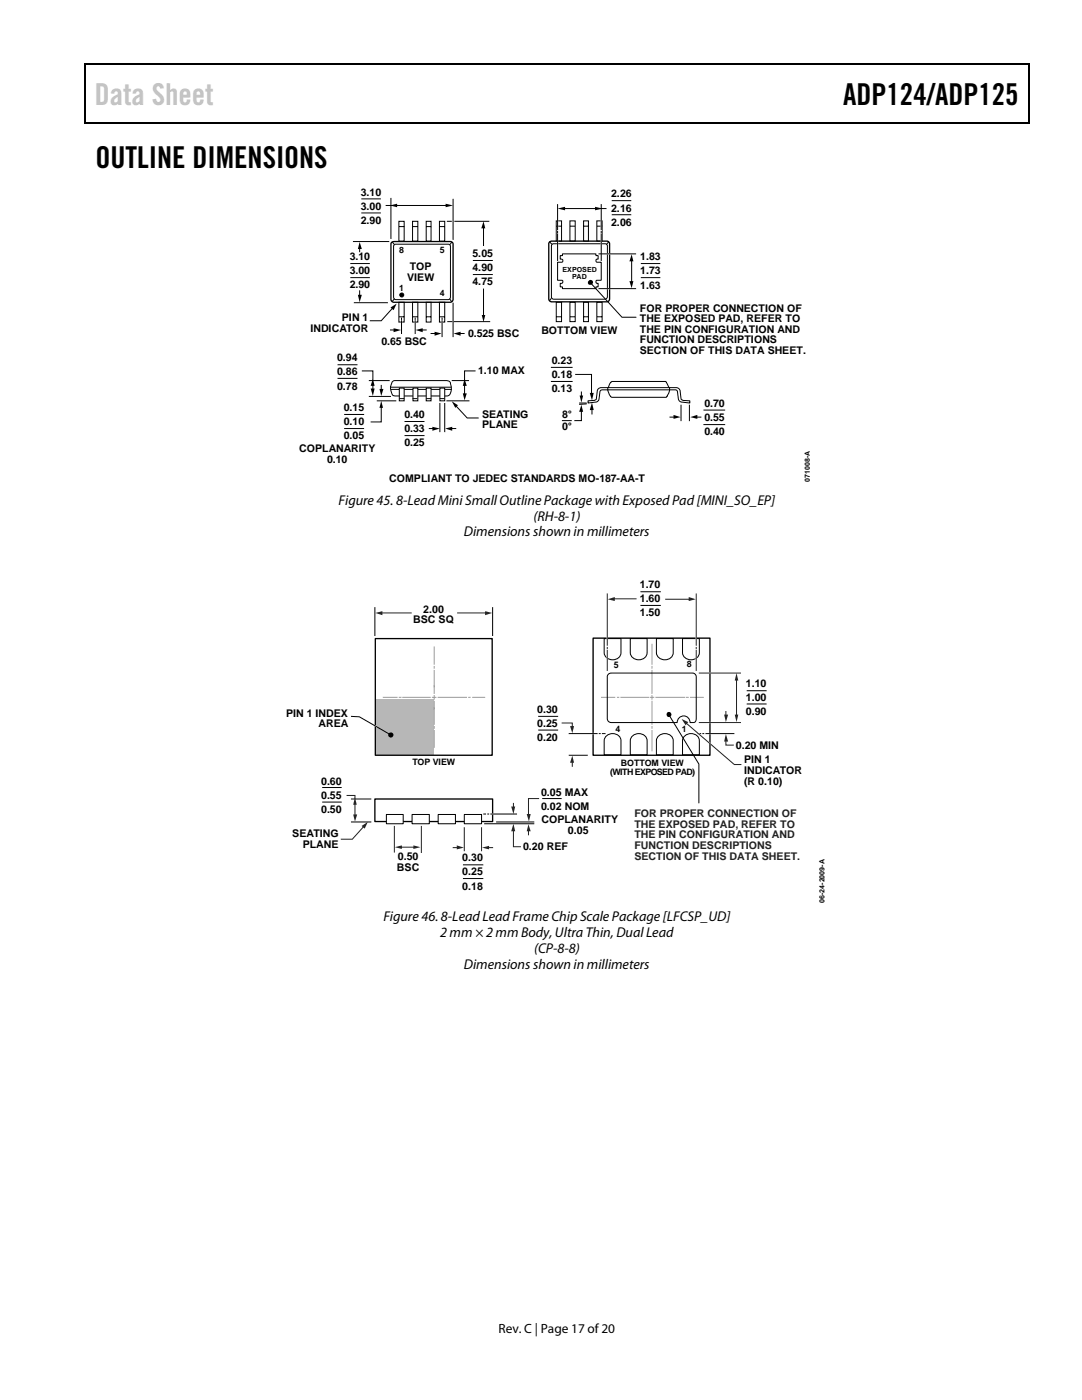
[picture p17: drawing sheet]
<svg xmlns="http://www.w3.org/2000/svg" width="216mm" height="279mm" viewBox="0 0 216 279" stroke-linecap="round" stroke-linejoin="round" font-family="sans-serif">
<defs><g id="words">
<text font-size="6" fill="#c1c1c1" x="18.9" y="20.9">Data Sheet</text>
<g font-size="6">
<text x="168.2" y="20.9">ADP124/ADP125</text>
<text x="19" y="33.6">OUTLINE DIMENSIONS</text>
</g>
<g font-size="2.8">
<text x="67.6" y="100.7">Figure 45. 8-LeadMiniSmall Outline Package with Exposed Pad[MINI_SO_EP]</text>
<text x="92.6" y="107">Dimensions shown in millimeters</text>
<text x="106.4" y="103.9">(RH-8-1)</text>
<text x="76.5" y="183.9">Figure 46. 8-Lead Lead Frame Chip Scale Package [LFCSP_UD]</text>
<text x="87.8" y="187.1">2 mm × 2 mm Body, Ultra Thin, Dual Lead</text>
<text x="106.6" y="190.2">(CP-8-8)</text>
<text x="92.6" y="193.4">Dimensions shown in millimeters</text>
</g>
<text font-size="2.7" x="99.5" y="266">Rev. C | Page 17 of20</text>
<g font-size="2.1">
<text x="72" y="39.1">3.10</text>
<text x="72" y="41.9">3.00</text>
<text x="122" y="39.4">2.26</text>
<text x="72" y="44.7">2.90</text>
<text x="122" y="42.2">2.16</text>
<text x="122" y="45">2.06</text>
<text x="69.8" y="52">3.10</text>
<text x="81.8" y="53.9">TOP</text>
<text x="94.3" y="51.4">5.05</text>
<text x="127.8" y="52">1.83</text>
<text x="69.8" y="54.8">3.00</text>
<text x="69.8" y="57.6">2.90</text>
<text x="81.2" y="56">VIEW</text>
<text x="94.3" y="54.2">4.90</text>
<text x="94.3" y="57">4.75</text>
<text x="127.8" y="54.8">1.73</text>
<text x="127.8" y="57.6">1.63</text>
<text x="68.2" y="64.1">PIN 1</text>
<text x="127.7" y="62.2">FOR PROPER CONNECTION OF</text>
<text x="127.7" y="64.3">THE EXPOSED PAD, REFER TO</text>
<text x="62" y="66.2">INDICATOR</text>
<text x="76.1" y="68.8">0.65 BSC</text>
<text x="93.4" y="67.3">0.525 BSC</text>
<text x="108" y="66.7">BOTTOM VIEW</text>
<text x="127.7" y="66.4">THE PIN CONFIGURATION AND</text>
<text x="127.7" y="68.5">FUNCTION DESCRIPTIONS</text>
<text x="127.7" y="70.6">SECTION OF THIS DATA SHEET.</text>
<text x="67.3" y="72.1">0.94</text>
<text x="67.3" y="74.9">0.86</text>
<text x="67.3" y="77.7">0.78</text>
<text x="95.4" y="74.6">1.10 MAX</text>
<text x="110.1" y="72.7">0.23</text>
<text x="110.1" y="75.5">0.18</text>
<text x="68.6" y="82.1">0.15</text>
<text x="80.7" y="83.5">0.40</text>
<text x="96.2" y="83.4">SEATING</text>
<text x="110.1" y="78.3">0.13</text>
<text x="112.2" y="83.4">8°</text>
<text x="140.5" y="81.2">0.70</text>
<text x="68.6" y="84.9">0.10</text>
<text x="68.6" y="87.7">0.05</text>
<text x="80.7" y="86.3">0.33</text>
<text x="80.7" y="89.1">0.25</text>
<text x="96.2" y="85.5">PLANE</text>
<text x="112.2" y="85.9">0°</text>
<text x="140.5" y="84">0.55</text>
<text x="140.5" y="86.8">0.40</text>
<text x="59.7" y="90.2">COPLANARITY</text>
<text x="65.3" y="92.4">0.10</text>
<text x="77.7" y="96.2">COMPLIANT TO JEDEC STANDARDS MO-187-AA-T</text>
<text x="127.7" y="117.4">1.70</text>
<text x="82.5" y="124.4">BSC SQ</text>
<text x="84.5" y="122.2">2.00</text>
<text x="127.7" y="120.2">1.60</text>
<text x="127.7" y="123">1.50</text>
<text x="148.8" y="137.1">1.10</text>
<text x="57.1" y="143.1">PIN 1 INDEX</text>
<text x="107.2" y="142.3">0.30</text>
<text x="148.8" y="139.9">1.00</text>
<text x="148.8" y="142.7">0.90</text>
<text x="63.5" y="145.2">AREA</text>
<text x="107.2" y="145.1">0.25</text>
<text x="107.2" y="147.9">0.20</text>
<text x="146.8" y="149.4">0.20 MIN</text>
<text x="148.5" y="152.4">PIN 1</text>
<text x="148.5" y="154.5">INDICATOR</text>
<text x="64.1" y="156.6">0.60</text>
<text x="64.1" y="159.4">0.55</text>
<text x="108" y="158.8">0.05 MAX</text>
<text x="108" y="161.6">0.02 NOM</text>
<text x="148.5" y="156.6">(R 0.10)</text>
<text x="58.3" y="167.1">SEATING</text>
<text x="64.1" y="162.2">0.50</text>
<text x="108" y="164.2">COPLANARITY</text>
<text x="113.3" y="166.4">0.05</text>
<text x="60.4" y="169.2">PLANE</text>
<text x="79.2" y="173.8">BSC</text>
<text x="79.4" y="171.6">0.50</text>
<text x="92.2" y="171.9">0.30</text>
<text x="104.4" y="169.7">0.20 REF</text>
<text x="92.2" y="174.7">0.25</text>
<text x="92.2" y="177.5">0.18</text>
</g>
<g font-size="2.1" fill="#231f20">
<text x="126.6" y="163.1">FOR PROPER CONNECTION OF</text>
<text x="126.6" y="165.2">THE EXPOSED PAD, REFER TO</text>
<text x="126.6" y="167.3">THE PIN CONFIGURATION AND</text>
<text x="126.6" y="169.4">FUNCTION DESCRIPTIONS</text>
<text x="126.6" y="171.5">SECTION OF THIS DATA SHEET.</text>
</g>
<g font-size="1.8">
<text x="122.5" y="133.3">5</text>
<text x="137" y="133.2">8</text>
<text x="122.8" y="146.1">4</text>
<text x="136.1" y="146.1">1</text>
<text x="82.3" y="152.8">TOP VIEW</text>
<text x="121.7" y="154.7">(WITHEXPOSEDPAD)</text>
<text x="123.9" y="152.9">BOTTOM VIEW</text>
</g>
<g font-size="1.7">
<text x="79.6" y="50.5">8</text>
<text x="87.8" y="50.4">5</text>
<text x="79.7" y="58.1">1</text>
<text x="87.8" y="59">4</text>
</g>
<g font-size="1.4">
<text x="112.2" y="54.3">EXPOSED</text>
<text x="114.2" y="55.7">PAD</text>
<text x="161.6" y="96.2" transform="rotate(-90 161.6 96.2)">071008-A</text>
<text x="164.5" y="180.2" transform="rotate(-90 164.5 180.2)">06-24-2009-A</text>
</g>
</g></defs>
<path d="M16.9 12.7h.2v1h-.2zM16.9 12.7h.2v.3h-.2zM82.5 12.7h.3v.3h-.3zM205.1 12.7h.3v1h-.3zM205.1 12.7h.3v.3h-.3zM16.9 24.4h.2v.2h-.2zM82.3 24.4h.2v.2h-.2zM205.1 24.4h.3v.2h-.3z" fill="#000"/>
<path d="M17 13.7v10.7M17.1 12.8h65.4M82.8 12.8h122.3M205.2 13.7v10.7M17.1 24.5h188" fill="none" stroke="#000" stroke-width=".25"/>
<g fill="none" stroke="#000" stroke-width=".2">
<path d="M67.5 72.8h3.7M73.7 76h4M73.7 79.1h4.2M75.3 80h3.7M77.9 77.2l.2 1a.85 .85 0 0 0 1.1 .8h10a1.1 1.1 0 0 0 .9-1.2l-.2-1a.8 .8 0 0 0-1.1-.8h-10a1.15 1.15 0 0 0-.9 1.3M78 77.3h12M78.1 77.7h12M89.2 80h4.4M90.2 76h3.3M121.4 77.8h12.2M133.6 77.4h1.3a.77 .77 0 0 1 .8 .7l.2 1.6 .3 .2 1.4 .1v.4l-1.4-.1a.77 .77 0 0 1-.8-.7l-.4-1.7-1.3-.1M133.6 77.4l-.2 1.1-.5 .8h-10.8a2.05 2.05 0 0 1-.8-1.9h-1.3a.77 .77 0 0 0-.8 .7l-.2 1.6-.4 .2-1.3 .1v.4l1.4-.1a.71 .71 0 0 0 .8-.7l.2-1.6a1.73 1.73 0 0 1 1.6-.2"/>
<path d="M133.6 77.4h-12.2l.3-.9 .4-.4h10.6a1.15 1.15 0 0 1 .7 1l.1 .3M87.8 80.5v5.6M88.7 80.5v5.6M112.2 83.9h1.8M115.7 80.4h1.3M117 80.6l-1.3 .1M135.9 80.9v3M137.6 80.9v3M140.5 81.8h4.1"/>
</g>
<path d="M79.7 77.4h.9v2.6h-.9z" fill="#fff" stroke="#000" stroke-width=".2"/>
<path d="M79.8 79.6h.8z" fill="#fff"/>
<path d="M79.8 79.6h.8" fill="none" stroke="#000" stroke-width=".2"/>
<path d="M82.4 77.4h1v2.6h-1z" fill="#fff" stroke="#000" stroke-width=".2"/>
<path d="M82.4 79.6h.8z" fill="#fff"/>
<path d="M82.4 79.6h.8" fill="none" stroke="#000" stroke-width=".2"/>
<path d="M85 77.4h1v2.6h-1z" fill="#fff" stroke="#000" stroke-width=".2"/>
<path d="M85.1 79.6h.8z" fill="#fff"/>
<path d="M85.1 79.6h.8" fill="none" stroke="#000" stroke-width=".2"/>
<path d="M87.8 77.4h.9v2.6h-.9z" fill="#fff" stroke="#000" stroke-width=".2"/>
<path d="M87.9 79.6h.8z" fill="#fff"/>
<g fill="none" stroke="#000" stroke-width=".2">
<path d="M72.2 39.7h3.7M78 39.6v8M90.4 39.8v8M70 52.6h3.7M70 55.4h3.7M70.5 48.2h7.1M72.2 42.5h3.7M78.3 48.3l.4 .5M78.6 48.9l.4-.2 10.7 .1 .2 .4v10.1l-.2 .4h-11l-.2-.4zM78.7 59.6l-.4 .5M79.6 44.2h1v3.9h-1zM79.7 45.2h.9"/>
<path d="M82.3 44.2h1.1v3.9h-1.1zM82.4 45.2h.9M85 44.2h1v3.9h-1zM85 45.2h1M87.7 44.2h1v3.9h-1zM87.8 45.2h.9M89.3 44.2h.8M89.7 59.6l.4 .6M90.1 48.3l-.3 .5M90.8 44.2h6.7M94.5 52h3.7M94.5 54.8h3.7"/>
<path d="M109.6 48.2l.5 .5M110 59.5l-.4 .6M110.1 48.9l.4-.3h10.3l.3 .3v10.6l-.3 .2-10.6-.1-.2-.3zM111 44.1h1.1v4h-1.1zM111.1 45.1h1M111.3 40.8v5M111.3 46.2v.3M111.3 46.7v5.3M111.8 51h.4v-.3h6.7v.3h.5v.7l-.4 .1v.4l1 .1v3.6h-.9l-.2 .3 .1 .3h.4v.8h-.5v.3h-6.7v-.3h-.4v-.8l.4-.1v-.4l-.9-.1v-3.6h.9l.1-.3-.2-.3h-.3zM113.7 44.1h1.1v4h-1.1zM113.8 45.1h.9M116.4 44.1h1v4h-1z"/>
<path d="M116.4 45.1h1M119.1 44.1h1v4h-1zM119.2 45.1h.9M119.5 50.7h7.3M119.5 57.6h7.3M120 40.8v5M120 46.2v.3M120 46.7v5.3M121.5 48.3l-.5 .4M122.2 40h3.7M122.2 42.9h3.7M128 52.6h3.7"/>
<path d="M128 55.4h3.7M67.5 75.5h3.7M70.7 60.4h6.6M79.6 60.3h1v4h-1zM79.7 63.2h.9M82.3 60.3h1.1v4h-1.1zM82.4 63.2h.9M85 60.3h1v4h-1zM85 63.2h1M87.7 60.3h1v4h-1zM87.8 63.2h.9M87.9 79.6h.8"/>
<path d="M89.4 64.2h8.3M110 73.3h4.2M110 76.1h4.2M111 60.3h1.1v3.9h-1.1zM111.1 63.2h1M113.7 60.3h1.1v3.9h-1.1zM113.8 63.2h.9M116.4 60.3h1v3.9h-1zM116.4 63.2h1M119.1 60.3h1v3.9h-1zM119.2 63.2h.9M68.8 82.7h3.8"/>
<path d="M68.8 85.5h3.8M80.8 84.1h3.8M80.8 86.9h3.8M140.5 84.7h4.1"/>
<circle cx="80.2" cy="58.9" r=".39"/>
</g>
<path d="M78.2 48.3l.4-.1h11.2a.53 .53 0 0 1 .6 .5v11a.6 .6 0 0 1-.6 .6h-11.2a.6 .6 0 0 1-.6-.6v-11zM109.6 48.4l.5-.3h11l.5 .3v.2v11l-.2 .6h-11.3a.6 .6 0 0 1-.6-.6z" fill="none" stroke="#000" stroke-width=".26"/>
<circle cx="80.2" cy="58.9" r=".39" fill="#000"/>
<path d="M111.3 44v4.9M118.9 50.8l-.3 .2M120 44v4.9M121 50.7h.9M121 57.6h.9" fill="none" stroke="#fff" stroke-width=".26"/>
<path d="M80.1 64.1v.3z" fill="#fff"/>
<path d="M80.1 64.1v.3" fill="none" stroke="#fff" stroke-width=".26"/>
<path d="M82.8 64.1v.3z" fill="#fff"/>
<path d="M82.8 64.1v.3" fill="none" stroke="#fff" stroke-width=".26"/>
<path d="M80.1 63.5v.2M80.1 64v2.6M82.8 63.5v.2M82.8 64v2.6" fill="none" stroke="#000" stroke-width=".2"/>
<path d="M88.2 64.1v.3z" fill="#fff"/>
<path d="M88.2 64.1v.3" fill="none" stroke="#fff" stroke-width=".26"/>
<path d="M90.4 64.1v.3z" fill="#fff"/>
<path d="M90.4 64.1v.3" fill="none" stroke="#fff" stroke-width=".26"/>
<g fill="none" stroke="#000" stroke-width=".2">
<path d="M71.8 49.4v.8M71.8 58v1.1M77 41h12.2M96.5 45.3v3.7M96.5 57.7v5.4M112.5 41.6h8.5M117.8 56.4l6.3 6.9h2.8M126 51.9v4.5M72.2 74h2.2v2M74.4 76.7v1.1M76.1 76.9v1M77.9 65.9h.9"/>
<path d="M78.4 61.5l-2.3 2.5h-2.3M84.1 65.9h.9M86 66.6h1M88.2 63.5v.2M88.2 64v3.2M90.4 60.5v6.7M91.6 66.6h1M92.7 76.7v2.1M94.9 74h-2.2v2M114.8 74.7h3.2v4M116 78.2v1M76.1 81.1v3.1h-2.1"/>
<path d="M85.7 85.5h.8M90 85.5h.9M90.9 81l2.3 2.4h2.3M116 81.9v2h-1.4M118.1 81.6v1.1M133.7 83.2h1M138.9 83.2h.9"/>
</g>
<g fill="#000">
<path d="M71.4 58.8h.8l-.4 1.5zM71.8 48.3l.4 1.4h-.8zM77.8 41l1.4-.3v.7zM88.9 40.7l1.5 .3-1.5 .4zM96.5 44.2l.3 1.4h-.8zM111.3 41.6l1.5-.3v.7zM118.7 41.3l1.5 .3-1.5 .4zM125.6 56.1h.8l-.4 1.4zM126 50.8l.4 1.4h-.8zM74 77.5h.8l-.4 1.5zM74.4 75.6l.4 1.4h-.8zM75.7 77.6h.8l-.4 1.4z"/>
<path d="M77.9 61.4l1.3-.8-.7 1.3zM78.5 65.5l1.5 .4-1.5 .4zM82.9 65.9l1.4-.4v.8zM86.7 66.2l1.4 .4-1.4 .4zM90.5 66.6l1.4-.4v.8zM92.3 78.5h.8l-.4 1.4zM92.7 75.6l.4 1.4h-.8zM96.1 62.9h.7l-.3 1.4zM115.7 78.9h.7l-.4 1.4zM117.7 78.4h.8l-.4 1.5zM76.1 80l.3 1.4h-.7zM86.3 85.2l1.5 .3-1.5 .5z"/>
<path d="M88.8 85.5l1.4-.3v.8zM90.1 80.1l1.3 .8-.5 .5zM116 80.8l.4 1.4h-.8zM118.1 80.3l.4 1.5h-.8zM134.4 82.8l1.4 .4-1.4 .4zM137.7 83.2l1.4-.4v.8z"/>
<circle cx="117.8" cy="56.3" r=".51"/>
</g>
<path d="M75.1 139.4h11.4v11.2h-11.4z" fill="#b5b7b9"/>
<path d="M74.9 127.4h23.3v23.3h-23.3zM118.3 127.4h23.4v23.3h-23.4zM74.8 159.5h23.5v4.5h-23.5z" fill="none" stroke="#000" stroke-width=".26"/>
<path d="M120.6 127.4h3.3v2.9a1.7 1.7 0 0 1-1.7 1.4 1.7 1.7 0 0 1-1.6-1.4zM125.8 127.4h3.3v2.9a1.7 1.7 0 0 1-1.7 1.4 1.7 1.7 0 0 1-1.6-1.4zM131 127.4h3.3v2.9a1.7 1.7 0 0 1-1.6 1.4 1.7 1.7 0 0 1-1.7-1.4zM136.2 127.4h3.3v2.9a1.7 1.7 0 0 1-1.6 1.4 1.7 1.7 0 0 1-1.7-1.4zM120.9 147a1.73 1.73 0 0 1 1.8-.6 1.73 1.73 0 0 1 1.2 1.4v2.8h-3.3v-2.8zM126.1 147a1.73 1.73 0 0 1 1.8-.6 1.73 1.73 0 0 1 1.2 1.4v2.8h-3.3v-2.8zM131.3 147a1.73 1.73 0 0 1 1.8-.6 1.73 1.73 0 0 1 1.2 1.4v2.8h-3.3v-2.8zM136.5 147a1.73 1.73 0 0 1 1.8-.6 1.73 1.73 0 0 1 1.2 1.4v2.8h-3.3v-2.8z" fill="none" stroke="#000" stroke-width=".2"/>
<g fill="#fff" stroke="#000" stroke-width=".2">
<path d="M77.1 162.5h3.4v1.9h-3.4z"/>
<path d="M92.6 162.5h3.5v1.9h-3.5z"/>
<path d="M87.4 162.5h3.5v1.9h-3.5z"/>
<path d="M82.2 162.5h3.5v1.9h-3.5z"/>
</g>
<path d="M74.6 144.7l.6 .4" fill="none" stroke="#fff" stroke-width=".26"/>
<path d="M74.8 121.3v5.5M98.3 121.3v5.5M70 143l1.7 .1 6.3 3.6" fill="none" stroke="#000" stroke-width=".2"/>
<circle cx="78" cy="146.7" r=".52" fill="#000"/>
<path d="M91.3 122.3h5.8" fill="none" stroke="#231f20" stroke-width=".2"/>
<path d="M96.8 122l1.4 .3-1.4 .5z" fill="#231f20"/>
<path d="M76 122.3h6" fill="none" stroke="#231f20" stroke-width=".2"/>
<path d="M74.9 122.3l1.4-.3v.8z" fill="#231f20"/>
<path d="M132.8 119.6h4.9" fill="none" stroke="#231f20" stroke-width=".2"/>
<path d="M137.4 119.2l1.4 .4-1.4 .3z" fill="#231f20"/>
<path d="M122.4 119.5h4.5" fill="none" stroke="#231f20" stroke-width=".2"/>
<path d="M121.3 119.6l1.4-.4v.7z" fill="#231f20"/>
<path d="M64.3 157.2h3.9M70 159.5h4.1M64.3 160.1h3.9M70 164h4.1" fill="none" stroke="#000" stroke-width=".2"/>
<path d="M69.2 158.8h1.6v.7M70.8 160.3v2.5" fill="none" stroke="#231f20" stroke-width=".2"/>
<g fill="#231f20">
<path d="M70.8 159.1l.4 1.5h-.7z"/>
<path d="M70.5 162.5h.8l-.5 1.5z"/>
</g>
<path d="M147 135.6v7.4" fill="none" stroke="#231f20" stroke-width=".2"/>
<g fill="#231f20">
<path d="M147 134.3l.3 1.5h-.7z"/>
<path d="M146.6 142.6h.7l-.3 1.5z"/>
</g>
<path d="M72.6 164.9l-2.3 2.6h-2.3" fill="none" stroke="#231f20" stroke-width=".2"/>
<path d="M72.2 164.8l1.2-.8-.6 1.4z" fill="#231f20"/>
<path d="M96.7 164.4h9.8M99.1 164h7.4" fill="none" stroke="#000" stroke-width=".2"/>
<path d="M102.4 160.3v.9" fill="none" stroke="#231f20" stroke-width=".2"/>
<path d="M102 161h.8l-.4 1.5z" fill="#231f20"/>
<path d="M102.4 165.6v3.4h1.5" fill="none" stroke="#231f20" stroke-width=".2"/>
<path d="M102.4 164.4l.4 1.5h-.8z" fill="#231f20"/>
<path d="M144.8 142v.9" fill="none" stroke="#231f20" stroke-width=".2"/>
<path d="M144.5 142.6h.8l-.5 1.5z" fill="#231f20"/>
<path d="M144.8 147.7v1h1.6" fill="none" stroke="#231f20" stroke-width=".2"/>
<path d="M144.8 146.5l.5 1.5h-.8z" fill="#231f20"/>
<path d="M105.5 165.6v1" fill="none" stroke="#231f20" stroke-width=".2"/>
<path d="M105.5 164.5l.4 1.4h-.8z" fill="#231f20"/>
<path d="M107.6 159.4h-2.1v3.3" fill="none" stroke="#231f20" stroke-width=".2"/>
<path d="M105.1 162.5h.8l-.4 1.5z" fill="#231f20"/>
<path d="M127.8 118.1h4.1M127.8 120.8h4.1M149 137.9h4M107.4 143h4M107.4 145.7h4M108.2 159.4h3.9M113.5 150.7h3.8M149 140.5h4" fill="none" stroke="#000" stroke-width=".2"/>
<path d="M114.2 152v.9" fill="none" stroke="#231f20" stroke-width=".2"/>
<path d="M114.2 150.8l.3 1.4h-.7z" fill="#231f20"/>
<path d="M112.1 144.3h2.1v.9" fill="none" stroke="#231f20" stroke-width=".2"/>
<path d="M113.8 144.9h.7l-.3 1.4z" fill="#231f20"/>
<path d="M118.2 146.4h.3M141.5 146.4h.4" fill="none" stroke="#fff" stroke-width=".26"/>
<path d="M113.6 146.4h5.5M119.6 146.4h.2M120.2 146.4h.5M139.3 146.4h.5M140.3 146.4h.1M140.9 146.4h5.5" fill="none" stroke="#000" stroke-width=".2"/>
<path d="M79.9 169.1h2.9" fill="none" stroke="#231f20" stroke-width=".2"/>
<g fill="#231f20">
<path d="M78.8 169.1l1.4-.4v.7z"/>
<path d="M82.5 168.7l1.4 .4-1.4 .3z"/>
</g>
<g fill="none" stroke="#9a9a9a" stroke-width=".2">
<path d="M76.5 139.2h2.7M79.7 139.2h.3M80.4 139.2h5.4M86.3 139.2h.7M86.6 129.1v3.5M86.6 133v.4M86.6 133.8v4.6M86.6 138.8v.7M86.6 140v4.6M87.4 139.2h5.7M93.5 139.2h.3M94.3 139.2h2.4"/>
<path d="M120 139.2h2.7M123.2 139.2h.3M123.9 139.2h5.5M129.7 139.2h.7M130.1 128.6v4M130.1 133v.4M130.1 133.8v4.6M130.1 138.8v.7M130.1 140v4.6M130.9 139.2h5.7M137 139.2h.3M137.8 139.2h2.5"/>
<path d="M86.6 145v.3M86.6 145.8v3.3M130.1 145v.3M130.1 145.8v4"/>
</g>
<path d="M138.4 145.5l6.1 5.3M98.1 162.5h.4" fill="none" stroke="#fff" stroke-width=".26"/>
<path d="M96.5 162.5h.4M97.3 162.5h.2M97.9 162.5h5.2" fill="none" stroke="#000" stroke-width=".2"/>
<path d="M136.9 144.3l9.6 8.3h1.4" fill="none" stroke="#231f20" stroke-width=".2"/>
<path d="M136 143.5l1.3 .6-.5 .6z" fill="#231f20"/>
<path d="M141.6 134.3h.4M141.6 144.2h.4" fill="none" stroke="#fff" stroke-width=".26"/>
<path d="M139.5 134.3h8.3M139.5 144.2h8.3M78.7 164.9v5.1M84.1 164.9v5.2M90.4 169.2h1M92.6 165.2v4.6M96.1 165.2v4.6" fill="none" stroke="#231f20" stroke-width=".2"/>
<path d="M121.4 134.5l.6-.2h16.2a.76 .76 0 0 1 .7 .7v8.4a.66 .66 0 0 1-.5 .8h-.7a1.28 1.28 0 0 0-1.3-1.3 1.28 1.28 0 0 0-1.3 1.3h-13.1a.79 .79 0 0 1-.8-.8v-8.4zM133.4 142.6l6.1 9.9v7.8M92.4 172.6h4M92.4 175.3h4" fill="none" stroke="#000" stroke-width=".2"/>
<circle cx="133.5" cy="142.6" r=".49" fill="#000"/>
<path d="M91.1 168.7l1.5 .5-1.5 .3z" fill="#231f20"/>
<path d="M97.3 169.2h1" fill="none" stroke="#231f20" stroke-width=".2"/>
<path d="M96.2 169.2l1.4-.4v.7z" fill="#231f20"/>
<path d="M121.2 123.6v.4M121.2 127.2v4.5M138.9 123.6v.4M138.9 127.2v4.5" fill="none" stroke="#fff" stroke-width=".26"/>
<path d="M121.2 118.5v10.3M138.9 118.5v10.3M121.2 129.2v.3M121.2 129.8v4M138.9 129.2v.3M138.9 129.8v4" fill="none" stroke="#231f20" stroke-width=".2"/>
<use href="#words"/>
</svg>
